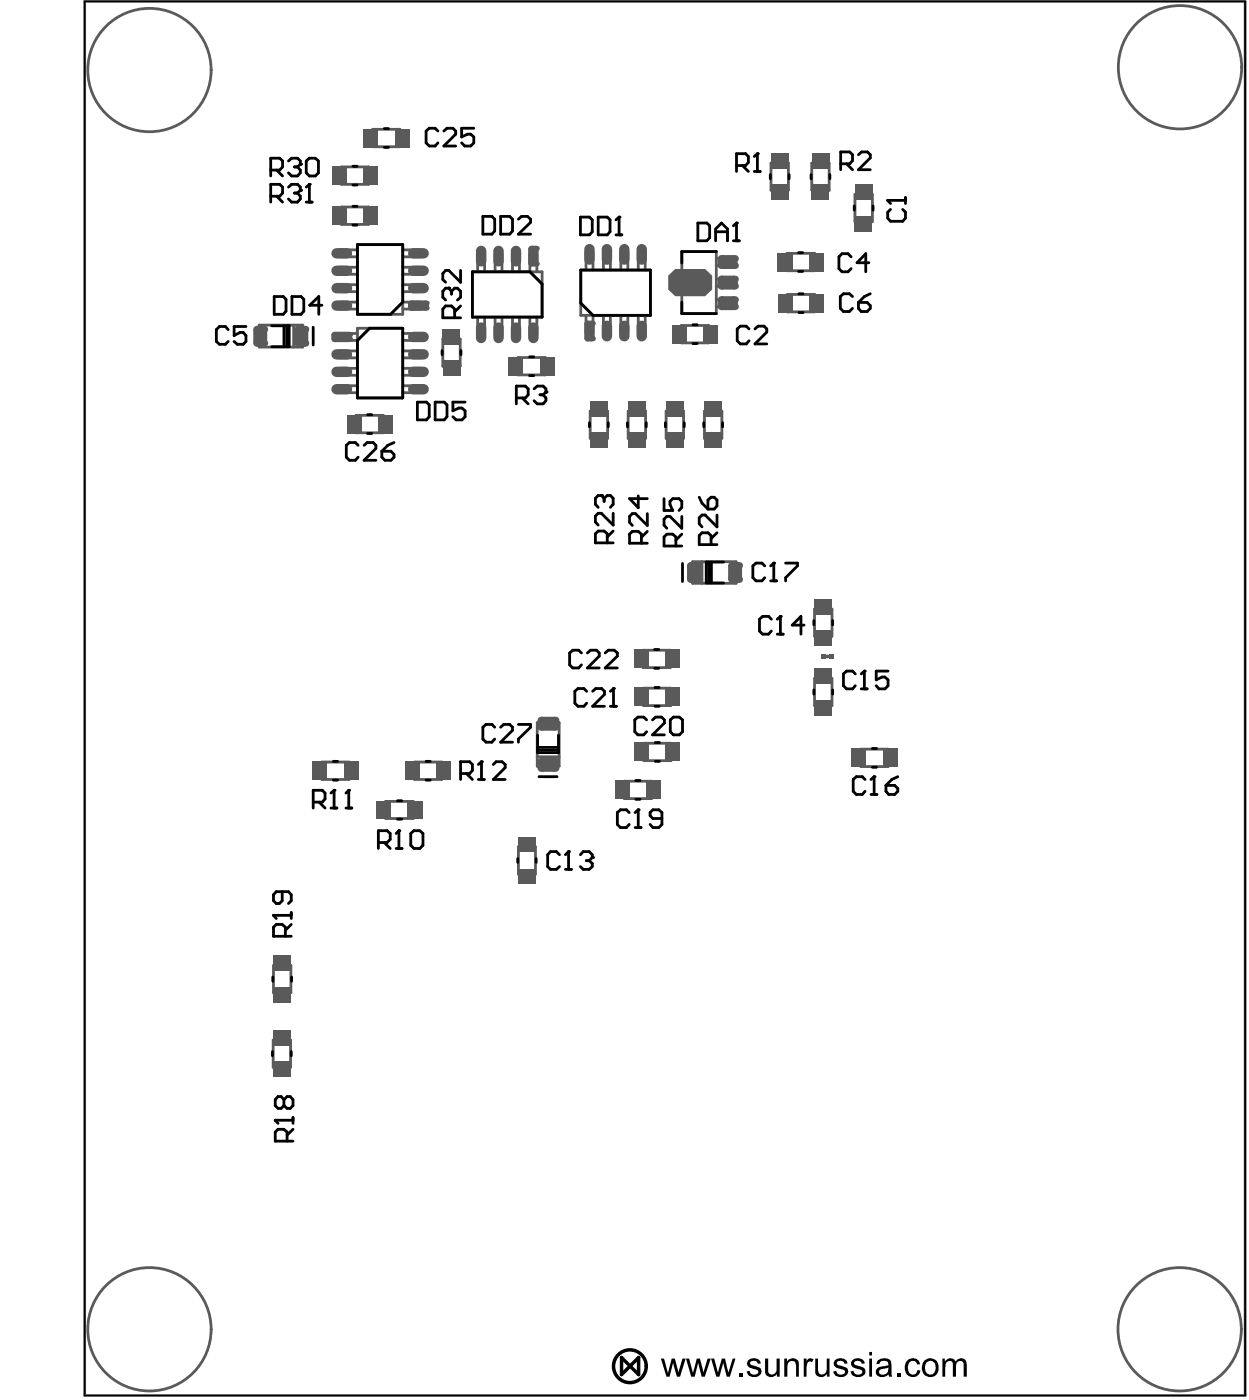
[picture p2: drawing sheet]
<svg xmlns="http://www.w3.org/2000/svg" width="76mm" height="85mm" viewBox="0 0 76 85" stroke-linecap="round" stroke-linejoin="round" font-family="sans-serif">
<path d="M5.1 .1h70.5v84.6h-70.5z" fill="none" stroke="#000" stroke-width=".06"/>
<g fill="none" stroke="#5a5a5a" stroke-width=".17">
<path d="M5.1 .1h70.5v84.6h-70.5zM15.7 19.7h2.7v1.4h-2.7zM17.8 19.7v1.4M20.7 10.1h1.7v1.1h-1.7zM20.7 12.6h1.7v1h-1.7zM21.7 15.2h-1.1v.4h1.1M21.7 16.2h-1.1v.5h1.1M21.7 17.3h-1.1v.4h1.1M21.7 18.3h-1.1v.5h1.1M21.7 14.9h2.8v4.2h-2.8zM21.7 19.9h2.8v4.3h-2.8zM22.4 19.9l-.7 .8h-1.1v-.4h1.1"/>
<path d="M22.6 7.9h1.7v1h-1.7zM24.5 15.2h1v.4h-1M24.5 16.2h1v.5h-1M24.5 17.3h1v.4h-1M24.5 18.8h1v-.5h-1l-.8 .8M28.7 16.5h4.2v2.8h-4.2zM29 19.3v1h.4v-1M29 16.5v-1.1h.4v1.1M30.1 19.3v1h.4v-1M30.1 16.5v-1.1h.4v1.1M31.1 19.3v1h.4v-1M31.1 16.5v-1.1h.4v1.1"/>
<path d="M32.2 19.3v1h.4v-1M32.6 16.5v-1.1h-.4v1.1l.7 .7M35.3 18.4l.7 .8v1h-.4v-1M35.3 16.4h4.2v2.8h-4.2zM35.6 16.4v-1.1h.4v1.1M36.6 19.2v1h.5v-1M36.6 16.4v-1.1h.5v1.1M37.7 19.2v1h.4v-1M37.7 16.4v-1.1h.4v1.1M38.8 19.2v1h.4v-1M38.8 16.4v-1.1h.4v1.1M41.4 19.8h1.6v1h-1.6z"/>
<path d="M41.4 16.5h-.2l-.2 .2v.9l.2 .2h.2M41.4 15.3h2.1v3.7h-2.1zM43.5 18.2h.8v.4h-.8M43.5 15.7h.8v.4h-.8M43.5 17h.8v.4h-.8M46.8 9.9h1.1v1.7h-1.1zM47.8 15.4h1.7v1h-1.7zM47.8 17.9h1.7v1h-1.7zM49.3 9.9h1.1v1.7h-1.1zM51.9 11.8h1.1v1.7h-1.1zM21.6 25.2h1.7v1.1h-1.7zM21.7 21.3h-1.1v.4h1.1"/>
<path d="M21.7 22.4h-1.1v.4h1.1M21.7 23.4h-1.1v.4h1.1M24.5 20.3h1v.4h-1M24.5 21.3h1v.4h-1M24.5 22.4h1v.4h-1M24.5 23.4h1v.4h-1M26.9 20.6h1v1.6h-1zM31.5 21.7h1.6v1.1h-1.6zM35.8 25h1.1v1.6h-1.1zM38.1 25h1.1v1.6h-1.1zM39.1 39.5h1.6v1h-1.6zM40.5 25h1v1.6h-1z"/>
<path d="M42.1 34.1h2.6v1.3h-2.6zM42.6 34.1v1.3M42.8 25h1v1.6h-1zM49.5 37h1v1.6h-1zM16.6 58.6h1.1v1.7h-1.1zM19.5 46.3h1.7v1h-1.7zM23.4 48.7h1.7v1h-1.7zM25.2 46.3h1.6v1h-1.6zM31.5 51.4h1v1.7h-1zM32.6 43.9h1.4v2.6h-1.4zM32.6 46h1.4M37.9 47.4h1.7v1.1h-1.7z"/>
<path d="M39.1 41.8h1.6v1.1h-1.6zM39.1 45.1h1.6v1.1h-1.6zM49.5 41.2h1v1.7h-1zM52.3 45.5h1.6v1.1h-1.6zM16.6 63.2h1v1.6h-1z"/>
<circle cx="9.1" cy="4.3" r="3.7"/>
<circle cx="71.7" cy="4.1" r="3.7"/>
<circle cx="9.1" cy="80.7" r="3.7"/>
<circle cx="71.6" cy="80.7" r="3.7"/>
</g>
<g fill="none" stroke="#000" stroke-width=".17">
<path d="M14.9 19.8h-.7v.6l.4-.2h.2l.1 .2v.3l-.1 .2h-.4l-.2-.2M16.4 10.3h.6l.2-.2v-.3l-.2-.2h-.6v1.1M16.4 11.9h.6l.2-.2v-.3l-.2-.2h-.6v1.1M16.5 19.8h1.1v1.3h-1.1M16.7 18h.5l.2 .2v.7l-.2 .2h-.5zM16.8 10.3l.4 .4M16.8 11.9l.4 .4M17.2 19.8v1.3M17.4 19.8v1.3M17.5 9.8l.2-.2h.4l.1 .2v.2M17.5 11.4l.2-.2h.4l.1 .2v.2M17.7 18h.6l.1 .2v.7l-.1 .2h-.6z"/>
<path d="M17.9 10.1h.2M17.9 11.7h.2M18.1 10.1l.1 .2v.2l-.1 .2h-.4l-.2-.2M18.1 11.7l.1 .2v.2l-.1 .2h-.4l-.2-.2M18.2 10h.1M18.2 11.6h.1M18.2 10l-.1 .1M18.2 11.6l-.1 .1M18.6 9.8l.2-.2h.3l.2 .2v.7l-.2 .2h-.3l-.2-.2zM18.6 12.3h.4M18.8 11.2h.1M18.8 11.2v1.1"/>
<path d="M18.8 11.2l-.2 .2M19 19.9v1M19.5 18.5h-.7l.6-.5v1.1M21.4 13.7h.3M21.4 11.2h.3M21.4 12.5h.3M21.4 10.1h.3M21.7 14.9h2.8v3.4l-.8 .8h-2zM22.4 19.9h2.1v4.3h-2.8v-3.5zM23.3 9h.3M23.3 7.8h.3M26.6 8l-.2-.2h-.3l-.2 .2v.7l.2 .2h.3l.2-.2"/>
<path d="M27 8l.1-.2h.4l.2 .2v.1l-.7 .8h.7M27.2 17.5h.1M27.2 17.5l.2 .2M27.2 17.5h-.1l-.2 .2v.4l.2 .1M27.4 17.7l.2-.2h.2l.2 .2v.4l-.2 .1M27.4 17.7v.2M27.6 19.3v-.5l-.2-.2h-.3l-.2 .2v.5h1.1M28 16.4v.7l-.8-.7h-.1l-.2 .2v.4l.2 .1M28 18.6l-.4 .3M28.7 16.5h3.5l.7 .7v2.1h-4.2zM28.8 7.8h-.8v.5l.6-.2 .2 .2v.4l-.2 .2h-.4l-.2-.2M29.3 13.1h.6l.1 .2v.7l-.1 .2h-.6z"/>
<path d="M30.4 13.1h.6l.1 .2v.7l-.1 .2h-.6zM31.5 13.3l.2-.2h.3l.2 .2v.2l-.7 .7h.7M35.2 13.2h.6l.2 .2v.7l-.2 .2h-.6zM35.3 16.4h4.2v2.8h-3.5l-.7-.8zM36.3 13.2h.6l.1 .2v.7l-.1 .2h-.6zM37.4 14.3h.4M37.6 13.2h.1M37.6 13.2v1.1M37.6 13.2l-.2 .2M41.4 18.3v.7h2.1M42.1 19.7h.2M42.4 13.5h.5l.2 .2v.7l-.2 .2h-.5z"/>
<path d="M43.5 14.6v-.7l.3-.4 .4 .4v.7M43.5 14.1h.7M43.5 15.3h-2.1v.7M44.5 14.6h.4M44.7 13.5h.1M44.7 10.1h.6l.1-.2v-.4l-.1-.2h-.6v1.1M44.7 13.5v1.1M44.7 13.5l-.2 .2M45.1 10.1l.3 .3M45.5 20l-.2-.2h-.3l-.2 .2v.7l.2 .2h.3l.2-.2M45.8 10.4h.4M45.8 20l.2-.2h.4l.2 .2v.2l-.8 .7h.8"/>
<path d="M46 9.3h.1M46 9.3v1.1M46 9.3l-.2 .2M46.8 10.6v.3M47.9 10.6v.3M48.5 16.5h.2M48.5 15.3h.2M48.5 19h.3M48.5 17.8h.3M49.3 10.6v.3M50.4 10.6v.3M51.1 9.9h.5l.2-.1v-.4l-.2-.2h-.5v1.1"/>
<path d="M51.4 9.9l.4 .4M51.7 15.6l-.2-.2h-.4l-.2 .2v.7l.2 .2h.4l.2-.2M51.8 18l-.2-.2h-.4l-.2 .2v.7l.2 .2h.4l.2-.2M51.9 12.5v.3M52.1 18.4h.6l.1 .2v.1l-.1 .2h-.4l-.2-.2zM52.1 9.4l.2-.2h.4l.1 .2v.2l-.7 .7h.7M52.8 16h-.8l.6-.6v1.1M52.8 17.8l-.3 .2-.4 .4M53 12.5v.3M53.9 12.2h.1M53.9 12.2h1.1M53.9 12.2l.2 .2"/>
<path d="M54.1 12.7l-.2 .2v.3l.2 .2h.7l.2-.2v-.3l-.2-.2M55 12v.4M13.9 20l-.2-.2h-.4l-.2 .2v.7l.2 .2h.4l.2-.2M21.7 27l-.1-.1h-.4l-.2 .1v.8l.2 .2h.4l.1-.2M22.1 27l.2-.1h.4l.1 .1v.2l-.7 .8h.7M22.3 25.2h.3M22.3 26.3h.3M23.2 27.4h.5l.2 .2v.2l-.2 .2h-.3l-.2-.2zM23.9 26.9l-.4 .1-.3 .4M25.3 24.4h.6l.2 .2v.7l-.2 .2h-.6zM26.4 24.4h.6l.1 .2v.7l-.1 .2h-.6zM26.8 21.3v.2"/>
<path d="M28 21.3v.2M28.2 24.4h-.7v.5l.4-.1h.2l.1 .1v.4l-.1 .2h-.4l-.2-.2M31.4 24.2h.5l.2-.2v-.4l-.2-.2h-.5v1.1M31.7 24.2l.4 .3M32.2 22.8h.2M32.2 21.7h.2M32.4 23.6l.2-.2h.4l.2 .2v.2M32.8 24h.2M33 24l.2 .2v.1l-.2 .2h-.4l-.2-.2M33.2 23.8h.1M33.2 23.8l-.2 .2M35.3 39.7l-.2-.2h-.3l-.2 .2v.7l.2 .2h.3l.2-.2"/>
<path d="M35.7 39.7l.2-.2h.3l.2 .2v.1l-.7 .8h.7M35.8 25.7v.2M36.5 30.1h.1M36.5 30.1h-.2l-.1 .2v.3l.1 .2M36.5 30.1l.2 .2M36.7 30.3l.2-.2h.2l.1 .2v.3l-.1 .2M36.7 30.3v.2M36.7 39.7l.2-.2h.4l.2 .2v.1l-.8 .8h.8M36.9 33v-.6l-.2-.2h-.4l-.1 .2v.6h1M36.9 25.7v.2M37.2 31.2v.7l-.7-.7h-.2l-.1 .1v.4l.1 .2M37.2 32.2l-.3 .4"/>
<path d="M38.1 25.7v.2M38.8 30.1v.7l-.6-.5h1.1M38.9 33v-.6l-.1-.1h-.4l-.2 .1v.6h1.1M39.2 25.7v.2M39.3 31.2v.7l-.7-.7h-.2l-.2 .2v.3l.2 .2M39.3 32.3l-.4 .3M39.8 39.4h.2M40.3 30.3v.7h.6l-.2-.4v-.1l.2-.2h.3l.2 .2v.3l-.2 .2M40.4 25.7v.2M41 33.2v-.6l-.1-.2h-.4l-.2 .2v.6h1.1M41.4 31.4v.7l-.7-.7h-.2l-.2 .1v.4l.2 .2M41.4 32.4l-.4 .4"/>
<path d="M41.4 34.2v1.1M41.6 25.7v.2M42.1 20.9h.2M42.5 30.2l.1 .4 .4 .3M42.7 25.7v.2M43 30.4l.2-.2h.2l.1 .2v.3l-.1 .2h-.4zM43 34.1v1.3M43.2 33.1v-.6l-.2-.1h-.4l-.1 .1v.6h1M43.2 34.1v1.3M43.5 31.3v.7l-.7-.7h-.2l-.1 .1v.4l.1 .2M43.5 32.4l-.3 .3M43.9 25.7v.2"/>
<path d="M43.9 34.1h-1v1.3h1M46.4 34.4l-.1-.2h-.4l-.2 .2v.7l.2 .2h.4l.1-.2M46.8 35.3h.4M46.8 37.6l-.1-.2h-.4l-.2 .2v.7l.2 .2h.4l.1-.2M47 34.2h.1M47 34.2v1.1M47 34.2l-.2 .2M47.2 38.5h.4M47.4 37.4h.1M47.4 37.4v1.1M47.4 37.4l-.2 .2M47.7 34.2h.7v.2l-.7 .7v.2"/>
<path d="M48.8 38h-.7l.5-.6v1.1M49.4 37.7v.2M50.6 37.7v.2M16.6 59.3v.3M16.6 55.6h.1M16.6 55.6h1.1M16.6 55.6l.2 .2M17.1 54.1v.6l-.1 .2h-.2l-.2-.2v-.4l.2-.2h.7l.2 .2v.4l-.2 .2M17.3 56.9v-.6l-.2-.2h-.3l-.2 .2v.6h1.1M17.7 55.4v.4M17.7 56.1l-.4 .4M17.7 59.3v.3"/>
<path d="M19 48.7h.6l.1-.2v-.3l-.1-.2h-.6v1.1M19.4 48.7l.3 .4M20.1 49.1h.4M20.2 47.4h.3M20.2 46.2h.3M20.3 48h.1M20.3 48v1.1M20.3 48l-.2 .2M21 49.1h.4M21.2 48h.1M21.2 48v1.1M21.2 48l-.2 .2"/>
<path d="M23 51.2h.5l.2-.2v-.4l-.2-.2h-.5v1.1M23.3 51.2l.4 .3M24.1 51.5h.3M24.1 49.7h.3M24.1 48.6h.3M24.2 50.4h.1M24.2 50.4l-.1 .2M24.2 50.4v1.1M24.9 50.6l.2-.2h.4l.2 .2v.7l-.2 .2h-.4l-.2-.2zM25.9 47.4h.2M25.9 46.2h.2M28 47h.5l.2-.2v-.4l-.2-.1h-.5v1"/>
<path d="M28.3 47l.4 .3M29 47.3h.4M29.2 46.3h.1M29.2 46.3v1M29.2 46.3l-.2 .1M30 46.4l.1-.1h.4l.2 .1v.2l-.7 .7h.7M30 44.2l-.1-.2h-.4l-.2 .2v.7l.2 .2h.4l.1-.2M30.4 44.2l.2-.2h.4l.1 .2v.2l-.7 .7h.7M31.4 52.1v.3M31.5 44h.7v.2l-.7 .7v.2M32.6 52.1v.3M32.6 44.6v1.1h1.3v-1.1"/>
<path d="M32.6 45.6h1.3M32.6 45.4h1.3M32.7 47.2h1.1M34 51.9l-.2-.2h-.4l-.1 .2v.7l.1 .2h.4l.2-.2M34.3 52.8h.4M34.5 51.7h.1M34.5 51.7v1.1M34.5 51.7l-.2 .2M35.2 51.9l.2-.2h.4l.2 .2v.2M35.6 52.3h.2M35.6 42l-.1-.2h-.4l-.2 .2v.7l.2 .2h.4l.1-.2M35.8 52.3l.2 .1v.2l-.2 .2h-.4l-.2-.2"/>
<path d="M36 52.1h.1M36 52.1l-.2 .2M36 42l.2-.2h.3l.2 .2v.2l-.7 .7h.7M37.1 42.9h.3M37.3 41.8h.1M37.3 41.8v1.1M37.3 41.8l-.2 .2M38.2 49.3l-.2-.1h-.3l-.2 .1v.8l.2 .2h.3l.2-.2M38.6 50.3h.3M38.6 48.5h.3M38.6 47.4h.3M38.8 49.2h.1"/>
<path d="M38.8 49.2v1.1M38.8 49.2l-.2 .1M39.3 43.7l-.2-.2h-.4l-.2 .2v.7l.2 .2h.4l.2-.2M39.6 43.7l.2-.2h.4l.1 .2v.2l-.7 .7h.7M39.8 40.6h.2M39.8 41.7h.2M39.8 42.9h.2M39.8 46.2h.2M39.8 45.1h.2M40.2 49.7h-.6l-.1-.2v-.2l.1-.1h.4l.2 .1v.8l-.2 .2h-.4l-.1-.2M40.7 43.7l.2-.2h.4l.1 .2v.7l-.1 .2h-.4l-.2-.2zM49.4 41.9v.3"/>
<path d="M50.6 41.9v.3M51.9 40.9l-.1-.1h-.4l-.2 .1v.7l.2 .2h.4l.1-.2M52.3 41.8h.4M52.5 40.8h.1M52.5 40.8v1M52.5 40.8l-.2 .1M52.5 47.3l-.1-.1h-.4l-.2 .1v.8l.2 .1h.4l.1-.1M52.9 48.2h.4M53 45.5h.2M53 46.6h.2M53.1 47.2h.1M53.1 47.2v1"/>
<path d="M53.1 47.2l-.2 .1M53.8 47.7h.5l.2 .2v.2l-.2 .1h-.3l-.2-.1zM53.9 40.8h-.7v.5l.4-.2h.1l.2 .2v.3l-.2 .2h-.3l-.2-.2M54.5 47.2l-.3 .1-.4 .4M16.5 63.9v.2M16.7 68h.1M16.7 68h1.1M16.7 68l.2 .2M17.2 66.8v.3M17.2 66.8l-.1-.2h-.2l-.2 .2v.3l.2 .2h.2l.1-.2M17.2 66.8l.2-.2h.2l.2 .2v.3l-.2 .2h-.2l-.2-.2M17.4 69.3v-.6l-.2-.1h-.3l-.2 .1v.6h1.1"/>
<path d="M17.7 63.9v.2M17.8 68.6l-.4 .3M17.8 67.9v.3"/>
</g>
<g fill="none" stroke="#000" stroke-width=".21">
<path d="M37.7 82.4v1.1l1.1-1.1v1.1z"/>
<circle cx="38.3" cy="83" r=".99"/>
</g>
<g fill="#000">
<path d="M40.1 82.5h.2l.3 .9 .2-.9h.2l.2 .9 .2-.9h.2l-.3 1.1h-.2l-.2-.8-.2 .8h-.2zM41.7 82.5h.1l.3 .9 .2-.9h.2l.2 .9 .3-.9h.2l-.4 1.1h-.2l-.2-.8-.2 .8h-.2zM43.2 82.5h.2l.2 .9 .2-.9h.2l.2 .9 .3-.9h.2l-.4 1.1h-.2l-.2-.8-.2 .8h-.2zM44.9 83.4h.2v.2h-.2zM45.4 82.6l.3-.1h.3l.1 .1 .1 .2h-.2l-.1-.1a.18 .18 0 0 0-.3-.1 .18 .18 0 0 0 0 .3l.5 .1 .1 .2-.1 .4h-.3a.39 .39 0 0 1-.5-.3l.2-.1a.25 .25 0 0 0 .3 .3 .25 .25 0 0 0 .2-.3l-.6-.3v-.1zM46.5 82.5h.2v.8l.1 .2 .3-.2 .1-.8h.1v1.1h-.1v-.2l-.3 .2h-.2l-.2-.1zM47.6 82.5h.2v.2l.3-.2 .4 .1v1h-.2v-.8l-.2-.1a.3 .3 0 0 0-.3 .3v.6h-.2zM48.8 82.5h.2v.2a.26 .26 0 0 1 .4-.2l-.1 .2a.25 .25 0 0 0-.3 .1 .25 .25 0 0 0 0 .2v.6h-.2zM49.5 82.5h.2v.8a.27 .27 0 0 0 .3 .1 .27 .27 0 0 0 .2-.3v-.6h.2v1.1h-.2v-.2l-.2 .2h-.4l-.1-.2zM50.7 82.6l.3-.1h.2l.2 .1 .1 .2h-.2l-.2-.1a.17 .17 0 0 0-.2-.1 .17 .17 0 0 0 0 .3l.5 .1 .1 .2a.44 .44 0 0 1-.4 .5 .44 .44 0 0 1-.5-.4l.2-.1a.29 .29 0 0 0 .2 .3 .29 .29 0 0 0 .3-.2l-.7-.4zM51.7 82.6l.3-.1h.3l.2 .1v.2h-.2v-.1l-.2-.1a.17 .17 0 0 0-.2 .2 .17 .17 0 0 0 .2 .1l.4 .2a.44 .44 0 0 1-.3 .5 .44 .44 0 0 1-.5-.3l.1-.1a.25 .25 0 0 0 .3 .3 .25 .25 0 0 0 .2-.3l-.6-.3zM54.5 83.4h.2v.2h-.2z"/>
<path d="M55.1 82.6a.45 .45 0 0 1 .8 .2h-.2a.25 .25 0 0 0-.4-.1l-.2 .4a.3 .3 0 0 0 .2 .4 .3 .3 0 0 0 .4-.3l.2 .1a.5 .5 0 0 1-.7 .3 .5 .5 0 0 1-.2-.7zM57.2 82.5h.2v.2v-.1a.36 .36 0 0 1 .6 .1l.1-.1a.35 .35 0 0 1 .4-.1 .35 .35 0 0 1 .2 .4v.7h-.2v-.8l-.1-.1a.25 .25 0 0 0-.3 0 .25 .25 0 0 0 0 .3v.6h-.2v-.7a.23 .23 0 0 0-.3-.2 .23 .23 0 0 0-.2 .3v.6h-.2z"/>
<path d="M52.8 82.1h.2v.2h-.2zM52.8 82.5h.2v1.1h-.2z"/>
<path d="M53.3 82.6l.5-.1 .2 .1 .1 .1 .1 .9h-.2l-.1-.1-.2 .1a.35 .35 0 0 1-.5-.3 .35 .35 0 0 1 .5-.3v-.1a.18 .18 0 0 0 .2-.2 .18 .18 0 0 0-.2-.1l-.3 .1v.1h-.2zM53.5 83.2a.23 .23 0 0 0 0 .3 .23 .23 0 0 0 .3-.1l.1-.1a.15 .15 0 0 0 0-.2 .15 .15 0 0 0-.2 0z"/>
<path d="M56.2 82.6l.2-.1 .4 .1 .2 .2v.4a.54 .54 0 0 1-.8 .3 .54 .54 0 0 1-.1-.8zM56.3 82.7l-.1 .4a.35 .35 0 0 0 .4 .3 .35 .35 0 0 0 .2-.5 .32 .32 0 0 0-.2-.2 .32 .32 0 0 0-.3 0z"/>
</g>
<path d="M50 39.9h.5" fill="none" stroke="#5a5a5a" stroke-width=".21"/>
<g fill="#5a5a5a">
<path d="M51.9 13.1h1.1v1h-1.1z" fill-rule="evenodd"/>
<path d="M51.9 11.2h1.1v.9h-1.1z" fill-rule="evenodd"/>
<path d="M46.8 11.2h1.1v.9h-1.1z" fill-rule="evenodd"/>
<path d="M43.8 18h.8l.2 .2v.4l-.2 .2h-.8l-.2-.2v-.4z" fill-rule="evenodd"/>
<path d="M43.8 16.7h.8l.2 .3v.4l-.2 .2h-.8l-.2-.2v-.4z" fill-rule="evenodd"/>
<path d="M40.4 45.1h.9v1.1h-.9z" fill-rule="evenodd"/>
<path d="M40.4 41.8h.9v1.1h-.9z" fill-rule="evenodd"/>
<path d="M38.5 45.1h.9v1.1h-.9z" fill-rule="evenodd"/>
<path d="M38.5 41.8h.9v1.1h-.9z" fill-rule="evenodd"/>
</g>
<g fill="#5a5a5a">
<circle cx="43.8" cy="18.2" r=".21"/>
<circle cx="43.8" cy="18.6" r=".21"/>
<circle cx="44.6" cy="18.6" r=".21"/>
<circle cx="44.6" cy="18.2" r=".21"/>
<circle cx="43.8" cy="17" r=".21"/>
<circle cx="43.8" cy="17.4" r=".21"/>
<circle cx="44.6" cy="17.4" r=".21"/>
<circle cx="44.6" cy="17" r=".21"/>
</g>
<path d="M35.8 15.1v.7M39 15.1v.7" fill="none" stroke="#5a5a5a" stroke-width=".63"/>
<g fill="#5a5a5a">
<path d="M26.9 21.9h1.1v.9h-1.1z" fill-rule="evenodd"/>
<path d="M26.9 20h1v.9h-1z" fill-rule="evenodd"/>
</g>
<path d="M25.1 23.6h.6M25.1 20.5h.6" fill="none" stroke="#5a5a5a" stroke-width=".63"/>
<path d="M24.9 18.2h1l.1 .2v.3l-.1 .2h-1l-.1-.2v-.3z" fill-rule="evenodd" fill="#5a5a5a"/>
<g fill="#5a5a5a">
<circle cx="25.9" cy="18.7" r=".16"/>
<circle cx="25.9" cy="18.4" r=".16"/>
<circle cx="24.9" cy="18.4" r=".16"/>
<circle cx="24.9" cy="18.7" r=".16"/>
</g>
<path d="M25.1 15.4h.6" fill="none" stroke="#5a5a5a" stroke-width=".63"/>
<g fill="#5a5a5a">
<path d="M53.6 45.5h.9v1.1h-.9z" fill-rule="evenodd"/>
<path d="M50.4 39.7h.2v.3h-.2z" fill-rule="evenodd"/>
<path d="M47.2 17.9h.9v1.1h-.9z" fill-rule="evenodd"/>
<path d="M47.2 15.4h.9v1.1h-.9z" fill-rule="evenodd"/>
<path d="M43.8 15.5h.8l.2 .2v.4l-.2 .2h-.8l-.2-.2v-.4z" fill-rule="evenodd"/>
<path d="M41.9 34.1h.5l.2 .2v.9l-.2 .2h-.5l-.2-.2v-.9z" fill-rule="evenodd"/>
<path d="M40.4 39.5h.9v1.1h-.9z" fill-rule="evenodd"/>
<path d="M40.5 26.3h1v.9h-1z" fill-rule="evenodd"/>
<path d="M40.4 24.4h1.1v.9h-1.1z" fill-rule="evenodd"/>
<path d="M38.5 39.5h.9v1.1h-.9z" fill-rule="evenodd"/>
</g>
<g fill="#5a5a5a">
<circle cx="43.8" cy="15.7" r=".21"/>
<circle cx="43.8" cy="16.1" r=".21"/>
<circle cx="44.6" cy="16.1" r=".21"/>
<circle cx="44.6" cy="15.7" r=".21"/>
<circle cx="42.4" cy="34.3" r=".21"/>
<circle cx="41.9" cy="34.3" r=".21"/>
<circle cx="41.9" cy="35.2" r=".21"/>
<circle cx="42.4" cy="35.2" r=".21"/>
</g>
<path d="M39 19.8v.6" fill="none" stroke="#5a5a5a" stroke-width=".63"/>
<path d="M35.6 19.5h.3l.2 .1v1l-.2 .1h-.3l-.1-.1v-1z" fill-rule="evenodd" fill="#5a5a5a"/>
<g fill="#5a5a5a">
<circle cx="35.6" cy="20.6" r=".16"/>
<circle cx="36" cy="20.6" r=".16"/>
<circle cx="36" cy="19.6" r=".16"/>
<circle cx="35.6" cy="19.6" r=".16"/>
</g>
<path d="M32.4 19.9v.6" fill="none" stroke="#5a5a5a" stroke-width=".63"/>
<path d="M32.2 14.9h.4l.1 .2v.9l-.1 .2h-.4l-.1-.2v-.9z" fill-rule="evenodd" fill="#5a5a5a"/>
<g fill="#5a5a5a">
<circle cx="32.6" cy="15.1" r=".16"/>
<circle cx="32.2" cy="15.1" r=".16"/>
<circle cx="32.2" cy="16" r=".16"/>
<circle cx="32.6" cy="16" r=".16"/>
</g>
<path d="M29.2 15.2v.7M29.2 19.9v.6M30.3 15.2v.7M30.3 19.9v.6" fill="none" stroke="#5a5a5a" stroke-width=".63"/>
<path d="M26.5 46.3h.9v1.1h-.9z" fill-rule="evenodd" fill="#5a5a5a"/>
<path d="M25.1 17.5h.6M25.1 16.4h.6M25.1 21.5h.6M25.1 22.6h.6" fill="none" stroke="#5a5a5a" stroke-width=".63"/>
<g fill="#5a5a5a">
<path d="M20.1 12.5h1v1.1h-1z" fill-rule="evenodd"/>
<path d="M16.6 62.6h1v.9h-1z" fill-rule="evenodd"/>
<path d="M16.6 59.9h1.1v1h-1.1z" fill-rule="evenodd"/>
<path d="M16.6 58h1.1v1h-1.1z" fill-rule="evenodd"/>
<path d="M46.8 9.3h1.1v.9h-1.1z" fill-rule="evenodd"/>
<path d="M20.1 10.1h1v1.1h-1z" fill-rule="evenodd"/>
<path d="M16.6 64.5h1.1v.9h-1.1z" fill-rule="evenodd"/>
<path d="M49.5 38.3h1v.9h-1z" fill-rule="evenodd"/>
<path d="M49.3 11.2h1.1v.9h-1.1z" fill-rule="evenodd"/>
<path d="M40.8 19.7h.9v1.1h-.9z" fill-rule="evenodd"/>
<path d="M42.7 19.7h.9v1.1h-.9z" fill-rule="evenodd"/>
</g>
<path d="M37.9 15.1v.7" fill="none" stroke="#5a5a5a" stroke-width=".63"/>
<g fill="#5a5a5a">
<path d="M32.9 43.5h.8l.2 .2v.5l-.2 .2h-.8l-.3-.2v-.5z" fill-rule="evenodd"/>
<path d="M30.9 21.7h.9v1.1h-.9z" fill-rule="evenodd"/>
<path d="M32.8 21.7h.9v1.1h-.9z" fill-rule="evenodd"/>
</g>
<g fill="#5a5a5a">
<circle cx="32.9" cy="43.7" r=".21"/>
<circle cx="32.9" cy="44.2" r=".21"/>
<circle cx="33.7" cy="44.2" r=".21"/>
<circle cx="33.7" cy="43.7" r=".21"/>
</g>
<path d="M36.9 15.1v.7" fill="none" stroke="#5a5a5a" stroke-width=".63"/>
<g fill="#5a5a5a">
<path d="M24.8 48.6h.9v1.1h-.9z" fill-rule="evenodd"/>
<path d="M24 7.8h.9v1.1h-.9z" fill-rule="evenodd"/>
<path d="M22.8 48.6h1v1.1h-1z" fill-rule="evenodd"/>
</g>
<path d="M20.4 23.6h.7" fill="none" stroke="#5a5a5a" stroke-width=".63"/>
<g fill="#5a5a5a">
<path d="M20.1 20.3l.2-.2h.9l.2 .2v.3l-.2 .2h-.9l-.2-.2z" fill-rule="evenodd"/>
<path d="M18.1 19.8h.4l.2 .2v.8l-.2 .3h-.4l-.2-.3v-.8z" fill-rule="evenodd"/>
</g>
<g fill="#5a5a5a">
<circle cx="20.3" cy="20.3" r=".16"/>
<circle cx="20.3" cy="20.6" r=".16"/>
<circle cx="21.2" cy="20.6" r=".16"/>
<circle cx="21.2" cy="20.3" r=".16"/>
<circle cx="18.1" cy="20.8" r=".21"/>
<circle cx="18.5" cy="20.8" r=".21"/>
<circle cx="18.5" cy="20" r=".21"/>
<circle cx="18.1" cy="20" r=".21"/>
</g>
<path d="M20.4 18.6h.7M20.4 15.4h.7" fill="none" stroke="#5a5a5a" stroke-width=".63"/>
<g fill="#5a5a5a">
<path d="M22 7.8h1v1.1h-1z" fill-rule="evenodd"/>
<path d="M15.6 19.8h.4l.2 .2v.8l-.2 .3h-.4l-.2-.3v-.8z" fill-rule="evenodd"/>
<path d="M51.7 45.5h.9v1.1h-.9z" fill-rule="evenodd"/>
<path d="M49.9 39.7h.2v.3h-.2z" fill-rule="evenodd"/>
<path d="M49.5 40.6h1v.9h-1z" fill-rule="evenodd"/>
<path d="M49.4 42.5h1.1v.9h-1.1z" fill-rule="evenodd"/>
<path d="M49.1 17.9h1v1.1h-1z" fill-rule="evenodd"/>
<path d="M49.1 15.4h.9v1.1h-.9z" fill-rule="evenodd"/>
<path d="M39.2 47.4h.9v1.1h-.9z" fill-rule="evenodd"/>
<path d="M42.8 26.3h1.1v.9h-1.1z" fill-rule="evenodd"/>
<path d="M42.8 24.4h1v.9h-1z" fill-rule="evenodd"/>
<path d="M38.1 26.3h1.1v.9h-1.1z" fill-rule="evenodd"/>
<path d="M38.1 24.4h1.1v.9h-1.1z" fill-rule="evenodd"/>
</g>
<g fill="#5a5a5a">
<circle cx="15.6" cy="20.8" r=".21"/>
<circle cx="16" cy="20.8" r=".21"/>
<circle cx="16" cy="20" r=".21"/>
<circle cx="15.6" cy="20" r=".21"/>
</g>
<path d="M37.9 19.8v.6" fill="none" stroke="#5a5a5a" stroke-width=".63"/>
<g fill="#5a5a5a">
<path d="M31.5 52.8h1.1v.9h-1.1z" fill-rule="evenodd"/>
<path d="M32.9 46h.8l.2 .2v.5l-.2 .2h-.8l-.3-.2v-.5z" fill-rule="evenodd"/>
<path d="M35.8 26.3h1.1v.9h-1.1z" fill-rule="evenodd"/>
<path d="M35.8 24.4h1.1v.9h-1.1z" fill-rule="evenodd"/>
</g>
<g fill="#5a5a5a">
<circle cx="32.9" cy="46.2" r=".21"/>
<circle cx="32.9" cy="46.7" r=".21"/>
<circle cx="33.7" cy="46.7" r=".21"/>
<circle cx="33.7" cy="46.2" r=".21"/>
</g>
<path d="M31.3 15.2v.7M31.3 19.9v.6M36.9 19.8v.6" fill="none" stroke="#5a5a5a" stroke-width=".63"/>
<g fill="#5a5a5a">
<path d="M24.6 46.3h.9v1.1h-.9z" fill-rule="evenodd"/>
<path d="M19 46.3h.9v1.1h-.9z" fill-rule="evenodd"/>
<path d="M20.9 46.3h.9v1.1h-.9z" fill-rule="evenodd"/>
<path d="M21.1 25.2h.9v1.1h-.9z" fill-rule="evenodd"/>
</g>
<path d="M20.4 17.5h.7M20.4 16.4h.7M20.4 22.6h.7M20.4 21.5h.7" fill="none" stroke="#5a5a5a" stroke-width=".63"/>
<g fill="#5a5a5a">
<path d="M22.1 12.5h.9v1.1h-.9z" fill-rule="evenodd"/>
<path d="M49.4 36.4h1.1v.9h-1.1z" fill-rule="evenodd"/>
<path d="M49.3 9.3h1.1v.9h-1.1z" fill-rule="evenodd"/>
<path d="M40.6 16.7l.4-.4h1.8l.4 .4v.9l-.4 .4h-1.8l-.4-.4z" fill-rule="evenodd"/>
<path d="M31.5 50.8h1v.9h-1z" fill-rule="evenodd"/>
<path d="M22.1 10.1h.9v1.1h-.9z" fill-rule="evenodd"/>
<path d="M44.4 34.1h.5l.2 .2v.9l-.2 .2h-.5l-.2-.2v-.9z" fill-rule="evenodd"/>
<path d="M37.3 47.4h1v1.1h-1z" fill-rule="evenodd"/>
<path d="M22.9 25.2h.9v1.1h-.9z" fill-rule="evenodd"/>
</g>
<g fill="#5a5a5a">
<circle cx="44.9" cy="34.3" r=".21"/>
<circle cx="44.4" cy="34.3" r=".21"/>
<circle cx="44.4" cy="35.2" r=".21"/>
<circle cx="44.9" cy="35.2" r=".21"/>
</g>
</svg>
